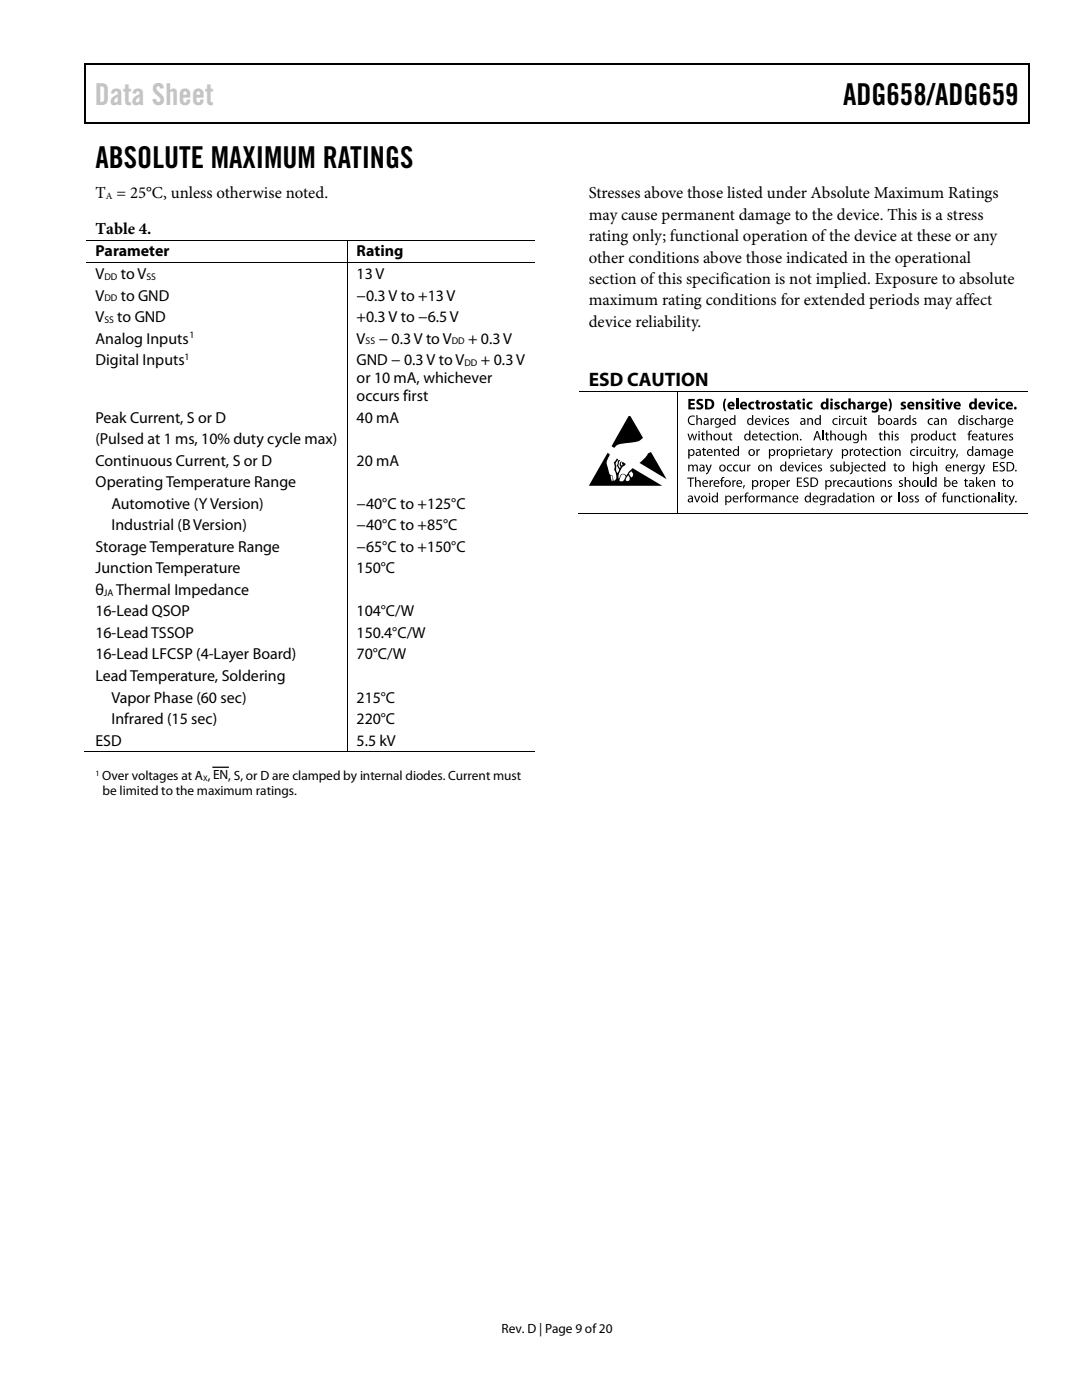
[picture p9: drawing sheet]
<svg xmlns="http://www.w3.org/2000/svg" width="216mm" height="279mm" viewBox="0 0 216 279" stroke-linecap="round" stroke-linejoin="round" font-family="sans-serif">
<defs><g id="words">
<text font-size="6" fill="#c1c1c1" x="18.9" y="20.9">Data Sheet</text>
<g font-size="6">
<text x="168.2" y="20.9">ADG658/ADG659</text>
<text x="19" y="33.6">ABSOLUTE MAXIMUM RATINGS</text>
</g>
<text font-size="3.9" x="117.5" y="77">ESD CAUTION</text>
<g font-size="3.3">
<text x="19" y="39.5">T = 25°C, unless otherwise noted.</text>
<text x="117.5" y="39.5">Stresses above those listed under Absolute Maximum Ratings</text>
<text x="19.1" y="46.7">Table 4.</text>
<text x="117.5" y="43.8">may cause permanent damage to the device. This is a stress</text>
<text x="117.5" y="48.1">rating only; functional operation of the device at these or any</text>
<text x="117.5" y="52.4">other conditions above those indicated in the operational</text>
<text x="117.5" y="56.7">section of this specification is not implied. Exposure to absolute</text>
<text x="117.5" y="61">maximum rating conditions for extended periods may affect</text>
<text x="117.5" y="65.2">device reliability.</text>
</g>
<g font-size="3.2">
<text x="19" y="51.2">Parameter</text>
<text x="71.2" y="51.2">Rating</text>
<text x="19" y="55.7">V</text>
<text x="19" y="60">V</text>
<text x="24.1" y="55.7">to V</text>
<text x="24.1" y="60">to GND</text>
<text x="71.2" y="60">−0.3 V to +13 V</text>
<text x="71.2" y="55.7">13 V</text>
<text x="19" y="64.3">V</text>
<text x="23.4" y="64.3">to GND</text>
<text x="71.2" y="64.3">+0.3 V to −6.5 V</text>
<text x="19" y="68.6">Analog Inputs</text>
<text x="71.2" y="68.6">V</text>
<text x="75.6" y="68.6">− 0.3 V to V</text>
<text x="93.4" y="68.6">+ 0.3 V</text>
<text x="19" y="72.9">Digital Inputs</text>
<text x="71.2" y="76.4">or 10 mA, whichever</text>
<text x="71.2" y="72.9">GND − 0.3 V to V</text>
<text x="96" y="72.9">+ 0.3 V</text>
<text x="71.2" y="80.1">occurs first</text>
<text x="19" y="84.3">Peak Current, S or D</text>
<text x="19" y="88.6">(Pulsed at 1 ms, 10% duty cycle max)</text>
<text x="71.2" y="84.3">40 mA</text>
<text x="19" y="92.9">Continuous Current, S or D</text>
<text x="71.2" y="92.9">20 mA</text>
<text x="19" y="97.2">Operating Temperature Range</text>
<text x="22.2" y="101.5">Automotive (Y Version)</text>
<text x="71.2" y="101.5">−40°C to +125°C</text>
<text x="22.2" y="105.8">Industrial (B Version)</text>
<text x="71.2" y="105.8">−40°C to +85°C</text>
<text x="19" y="110.1">Storage Temperature Range</text>
<text x="71.2" y="110.1">−65°C to +150°C</text>
<text x="19" y="114.4">Junction Temperature</text>
<text x="19" y="118.7">θ</text>
<text x="23.2" y="118.7">Thermal Impedance</text>
<text x="71.2" y="114.4">150°C</text>
<text x="19" y="123">16-Lead QSOP</text>
<text x="71.2" y="123">104°C/W</text>
<text x="19" y="127.3">16-Lead TSSOP</text>
<text x="19" y="131.6">16-Lead LFCSP (4-Layer Board)</text>
<text x="71.2" y="127.3">150.4°C/W</text>
<text x="71.2" y="131.6">70°C/W</text>
<text x="19" y="135.9">Lead Temperature, Soldering</text>
<text x="22.2" y="140.2">Vapor Phase (60 sec)</text>
<text x="71.2" y="140.2">215°C</text>
<text x="19" y="148.8">ESD</text>
<text x="22.2" y="144.5">Infrared (15 sec)</text>
<text x="71.2" y="144.5">220°C</text>
<text x="71.2" y="148.8">5.5 kV</text>
</g>
<g font-size="2.7">
<text x="20.4" y="155.7">Over voltages at A , EN, S, or D are clamped by internal diodes. Current must</text>
<text x="20.4" y="158.8">be limited to the maximum ratings.</text>
<text x="100.1" y="266">Rev. D | Page 9 of20</text>
</g>
<g font-size="1.9">
<text x="21.1" y="39.7">A</text>
<text x="20.8" y="55.8">DD</text>
<text x="29.2" y="55.8">SS</text>
<text x="20.8" y="60.2">DD</text>
<text x="20.8" y="64.4">SS</text>
<text x="36.8" y="71.8">1</text>
<text x="37.8" y="67.5">1</text>
<text x="72.9" y="68.7">SS</text>
<text x="90.1" y="68.7">DD</text>
<text x="92.7" y="73">DD</text>
<text x="20.7" y="118.9">JA</text>
</g>
<g font-size="1.6">
<text x="19" y="154.8">1</text>
<text x="40.5" y="155.8">X</text>
</g>
</g></defs>
<g fill="#000">
<path d="M16.9 12.7h.2v1h-.2zM16.9 12.7h.2v.3h-.2zM82.5 12.7h.3v.3h-.3zM205.1 12.7h.3v1h-.3zM205.1 12.7h.3v.3h-.3zM16.9 24.4h.2v.2h-.2zM82.3 24.4h.2v.2h-.2zM205.1 24.4h.3v.2h-.3zM69.2 47.8h.1v.2h-.1zM69.2 52.4h.1v.1h-.1zM135.2 78h.1v.1h-.1zM144.6 79.6h.3a2.72 2.72 0 0 0 0 2.5 .71 .71 0 0 1-.6-.9v-.8z"/>
<path d="M146.9 79.5h.4v2.2h-.4zM150.9 79.9l.4-.1v.4h.4v.3h-.4l.1 .8h.3v.4h-.5l-.3-.2v-1h-.2v-.3h.2zM156.3 79.9l.5-.1v.4h.3v.3h-.3v.8h.3v.4h-.5l-.2-.2-.1-1h-.2v-.3h.2zM159.1 79.9l.4-.1v.4h.4v.3h-.4l.1 .8h.2v.4h-.5l-.2-.2v-1h-.2v-.3h.2zM169.3 79.5h.5v.9a.55 .55 0 0 1 .6-.2 .55 .55 0 0 1 .3 .6v.9h-.4l-.1-1-.2-.2-.2 .3v.9h-.5zM186.8 79.9l.5-.1v.4h.3v.3h-.3v.8h.3v.4h-.5l-.2-.2-.1-1h-.2v-.3h.2zM125.6 83l2.7 4.4-.2 .2a3.7 3.7 0 0 1-2.8 .8l-.6 .1a2.23 2.23 0 0 0-2.1 .9l-.6-.4 3-5.1zM129.3 90.5l.6-.3 3.1 5.4-5.4-3.2 1.1-1zM137.3 92.7h.2v.2l.3-.2h.3l.3 .3 .2-.3 .4 .1 .2 .5v.8h-.2v-1l-.3-.2-.3 .3v.9h-.2l-.1-1-.2-.2-.3 .2v1h-.3zM137.4 79.6h1.2v.4h-.8v.4h.8v.4h-.8v.5h.9v.4h-1.3zM137.2 86.6h.2l.3 1.1 .4-1.1h.2l.3 1.1 .3-1.1h.2l-.4 1.3h-.2l-.3-1.1-.4 1.1h-.2zM137.1 95.3h1.4v.2h-.6v1.7h-.2v-1.7h-.6z"/>
<path d="M137.5 83.2l.7-.3 .4 .1v.2a.76 .76 0 0 0-1.1 .7 .76 .76 0 0 0 1.1 .7v.1a.97 .97 0 0 1-1.2-.2 .97 .97 0 0 1 .1-1.3zM138.7 95.2h.2v.8l.5-.2 .3 .2 .1 1.2h-.2l-.1-1-.2-.2-.4 .3v.9h-.2zM138.5 98.9h.2l.4 1.1 .4-1.1h.2l-.5 1.3h-.2zM138.9 82.8h.3v.9l.4-.3 .4 .3 .1 1.1h-.3v-1l-.3-.2-.3 .3v.9h-.3zM139.2 79.8l.5-.2 .6 .1-.1 .4-.7-.1-.1 .2 .2 .2a.72 .72 0 0 1 .7 .9 .72 .72 0 0 1-1 .4l-.4-.1 .1-.4 .7 .1 .2-.2-.2-.2a.69 .69 0 0 1-.7-.4 .69 .69 0 0 1 .2-.7zM140.1 86.3l.2-.1v.4h.3v.1h-.3v.9l.3 .1-.1 .2h-.2l-.2-.2v-1h-.2v-.1h.2zM140.3 89.4l.2-.1v.3h.4v.2h-.4l.1 .9 .2 .1v.2h-.3l-.2-.2v-1h-.2v-.2h.2zM140.9 85.9h.3v.9l.4-.3 .4 .2 .1 1.2h-.3v-1l-.3-.2-.3 .3v.9h-.3zM140.8 92.7h.2l.4 1.1 .4-1.1h.2l-.6 1.6-.5 .4-.1-.2 .5-.5zM141.6 95.8h.2v.3l.5-.3v.2l-.3 .1-.1 .2-.1 .9h-.2zM141.8 83.5h.2v.2l.5-.3v.3h-.3l-.2 .3v.8h-.2zM142.5 89.6h.2v.3l.1-.1a.49 .49 0 0 1 .8 0v1.2h-.2v-1l-.3-.2-.3 .3-.1 .9h-.2z"/>
<path d="M144 95.3l.6-.1-.1 .2h-.3l-.1 .2v.2h.3v.2h-.3v1.2h-.2v-1.2h-.2v-.2h.2zM144.1 89.4l.2-.1v.3h.4v.2h-.4l.1 .9 .2 .1 .1 .2h-.3a.35 .35 0 0 1-.3-.4v-.8h-.2v-.2h.2zM144 86.6h.2v.9l.3 .2 .3-.2 .1-.9h.2v1.3h-.2v-.2l-.1 .1a.47 .47 0 0 1-.8-.1zM145.5 86.3l.3-.1v.4h.3v.1h-.3v.9l.3 .1v.2h-.4l-.1-.2-.1-1h-.2zM145.2 92.9l.5-.2 .4 .1-.1 .2a.51 .51 0 0 0-.7 .4 .51 .51 0 0 0 .7 .5l.1 .1a.7 .7 0 0 1-1-.2 .7 .7 0 0 1 .1-.9zM146.1 95.8h.2l.1 .3 .4-.3v.2l-.4 .3v.9h-.3zM146.4 92.9l.6-.2 .3 .1-.1 .2a.51 .51 0 0 0-.7 .4 .51 .51 0 0 0 .7 .5l.1 .1a.71 .71 0 0 1-.9-.1 .71 .71 0 0 1 0-1zM147.7 98.9h.2v.3l.4-.3v.2l-.2 .1-.2 .2v.8h-.2zM148.4 96.8h.2l-.2 .7h-.2zM147.6 92.7h.2v1l.3 .2 .3-.2v-1h.3v1.4h-.2v-.2l-.1 .1a.47 .47 0 0 1-.8-.1zM149.1 92.7h.2v.3l.4-.3v.2l-.2 .1-.2 .2v.9h-.2zM149.5 80.4l.8-.2h.2l-.1 .4a.44 .44 0 0 0-.6 .4 .44 .44 0 0 0 .7 .3v.4a.82 .82 0 0 1-1-.2 .82 .82 0 0 1 0-1.1z"/>
<path d="M150.9 98.9h.2l.1 .3 .2-.3h.2v.2l-.2 .1-.2 .2v.8h-.3zM150.9 89.6h.2l.1 .3 .4-.3v.3h-.2l-.2 .3v.8h-.3zM151.6 95.8h.2l.1 .3 .4-.3v.2l-.4 .3v.9h-.3zM151.6 86.3l.2-.1v.4h.4v.1h-.4v.9l.3 .1v.2h-.2a.35 .35 0 0 1-.3-.4v-.8h-.2v-.1h.2zM151.8 98.9h.2l.1 .2 .2-.2h.3l.3 .3 .3-.3h.3l.2 .6v.7h-.2v-.9l-.3-.2-.3 .2v.9h-.2l-.1-.9-.2-.2-.3 .3v.8h-.2zM151.9 80.2h.4l.1 .3 .2-.3h.3v.4h-.3l-.2 .2v.9h-.4zM151.9 83.5h.3l.4 1.1 .3-1.1h.3l-.5 1.3h-.3zM152.8 92.7h.3v.3l.1-.2a.5 .5 0 0 1 .7 .1l.1 1.2h-.3v-1l-.3-.2-.3 .3v.9h-.2zM153.9 86.7l.5-.2 .4 .1-.1 .2a.51 .51 0 0 0-.8 .4 .51 .51 0 0 0 .8 .5v.1a.7 .7 0 0 1-.9-.1 .7 .7 0 0 1 .1-1zM155 80.3l.5-.1 .4 .1-.1 .3-.5-.1 .1 .2a.56 .56 0 0 1 .6 .7 .56 .56 0 0 1-.9 .3l-.3-.1 .1-.3 .4 .1 .2-.1-.5-.3a.43 .43 0 0 1 0-.7zM155 89.6h.2v.3l.2-.2 .3-.1v.3h-.3l-.2 .3v.8h-.2zM154.2 83.6l.5-.2 .3 .1v.2a.51 .51 0 0 0-.8 .4 .51 .51 0 0 0 .8 .5v.1a.71 .71 0 0 1-.9-.1 .71 .71 0 0 1 .1-1z"/>
<path d="M155.1 86.3l.3-.1v.4h.3v.1h-.3v.9l.3 .1-.1 .2h-.3l-.2-.2v-1h-.2v-.1h.2zM155.5 98.9h.2v.3l.1-.2a.49 .49 0 0 1 .7 .1l.1 1.1h-.2l-.1-.9-.2-.2-.4 .2v.9h-.2zM156.7 83.6l.4-.2 .3 .1-.1 .2h-.4v.2l.2 .1a.4 .4 0 0 1 .3 .4 .4 .4 0 0 1-.2 .4l-.6-.1v-.1h.6v-.3l-.2-.1a.4 .4 0 0 1-.3-.6zM157 95.8h.2v.3l.4-.3v.2l-.2 .1-.2 .2v.9h-.2zM158.1 86.6h.2l.1 .2 .1-.1a.48 .48 0 0 1 .7 0l.1 1.2h-.3v-1l-.3-.2-.3 .3v.9h-.3zM158.5 92.7h.3l.4 1.1 .3-1.1h.3l-.5 1.4h-.3zM158.9 89.6h.3v.3l.4-.3v.3h-.2l-.2 .3v.8h-.2zM159.7 87.6h.2v.3h-.2zM159 95.3h1v.2h-.7v.6h.7v.2h-.7v.7h.8v.2h-1.1zM160.4 95.5a.8 .8 0 0 1 .9-.1v.2l-.6-.1a.27 .27 0 0 0-.1 .3 .27 .27 0 0 0 .1 .2 .64 .64 0 0 1 .6 .9 .64 .64 0 0 1-1 .2v-.2a.39 .39 0 0 0 .7 0 .39 .39 0 0 0-.2-.6 .54 .54 0 0 1-.4-.8zM161.1 83.5h.2v.2l.1-.1a.49 .49 0 0 1 .8 .1v1.1h-.2v-1l-.3-.2-.3 .3-.1 .9h-.2zM160.8 92.9l.5-.2 .3 .1v.2a.51 .51 0 0 0-.8 .4 .51 .51 0 0 0 .8 .5v.1a.7 .7 0 0 1-.9-.1 .7 .7 0 0 1 .1-1z"/>
<path d="M161.1 80.4l.9-.2h.1v.4a.45 .45 0 0 0-.7 .3 .45 .45 0 0 0 .7 .4v.4a.82 .82 0 0 1-1-.2 .82 .82 0 0 1 0-1.1zM162 89.4l.2-.1v.3h.3v.2h-.3v.9l.3 .1-.1 .2h-.2l-.2-.2v-1h-.3v-.2h.3zM163.3 92.9l.4-.2 .3 .1-.1 .2-.4-.1v.3l.2 .1a.4 .4 0 0 1 .3 .3 .4 .4 0 0 1-.2 .5l-.6-.1v-.2l.5 .1 .1-.3-.2-.1a.4 .4 0 0 1-.3-.6zM164.1 85.9h.2v2h-.2zM164.1 89.6h.2v.3l.5-.3v.3h-.2l-.2 .3v.8h-.3zM164.8 86.3l.3-.1v.4h.3v.1h-.3v.9l.3 .1v.2h-.4l-.2-.2v-1h-.2v-.1h.2zM165.1 98.9h.2v.3l.3-.3h.2v.2l-.3 .1-.1 .3v.7h-.3zM164.9 89.6h.3l.4 1.1 .3-1.1h.3l-.7 1.7-.4 .3-.1-.2a.45 .45 0 0 0 .4-.5zM165.7 85.9h.2v.9l.4-.3 .4 .2 .1 1.2h-.2l-.1-1-.3-.2-.3 .3v.9h-.2zM165.7 92.9l.4-.2 .3 .1v.2l-.5-.1v.3l.2 .1a.41 .41 0 0 1 .4 .3 .41 .41 0 0 1-.2 .5l-.7-.1 .1-.2 .5 .1v-.3l-.2-.1a.4 .4 0 0 1-.3-.6zM166.2 95.8h.3v.3l.4-.3v.2l-.2 .1-.2 .2v.9h-.2zM166.6 80.3l.5-.1 .4 .1-.1 .3-.4-.1v.2a.56 .56 0 0 1 .6 .7 .56 .56 0 0 1-.9 .3l-.2-.1v-.3l.4 .1 .2-.1-.4-.3a.43 .43 0 0 1-.1-.7z"/>
<path d="M166.3 83.6l.5-.2 .3 .1v.2a.51 .51 0 0 0-.8 .5 .51 .51 0 0 0 .8 .4v.1a.7 .7 0 0 1-.9-.1 .7 .7 0 0 1 .1-1zM166.8 92.7h.2l.1 1 .2 .2 .4-.3v-.9h.2v1.4h-.2v-.2l-.1 .1a.47 .47 0 0 1-.7-.1zM168.1 83.5h.2v.2l.4-.3v.3h-.2l-.2 .3v.8h-.2zM168 80.4l.8-.2h.2v.4a.45 .45 0 0 0-.7 .3 .45 .45 0 0 0 .7 .4v.4a.82 .82 0 0 1-1-.2 .82 .82 0 0 1 0-1.1zM168.6 96l.5-.2 .4 .1-.1 .2a.51 .51 0 0 0-.7 .4 .51 .51 0 0 0 .7 .4l.1 .2a.71 .71 0 0 1-1-.2 .71 .71 0 0 1 .1-.9zM169.5 89.6h.3v.3l.4-.3v.3h-.2l-.2 .3v.8h-.2zM168.7 86.6h.3v.9l.2 .2 .4-.3v-.8h.2v1.3h-.2v-.2l-.1 .1a.47 .47 0 0 1-.7-.1zM169 83.6l.6-.2 .3 .1-.1 .2a.51 .51 0 0 0-.7 .4 .51 .51 0 0 0 .7 .5l.1 .1a.7 .7 0 0 1-.9-.1 .7 .7 0 0 1 0-1zM170.3 98.7l.2-.1v.3h.4v.2h-.4v.9l.3 .1-.1 .2h-.2l-.2-.3v-.9h-.2v-.2h.2zM170.2 83.5h.2v.9l.3 .2 .3-.3v-.8h.3v1.3h-.2v-.2l-.1 .1a.47 .47 0 0 1-.8-.1zM171.8 85.9h.2v.9l.4-.3 .4 .2 .1 1.2h-.2l-.1-1-.2-.2-.4 .3v.9h-.2zM171.1 95.8h.2v1l.3 .2 .3-.3 .1-.9h.2v1.4h-.2v-.3l-.1 .2a.47 .47 0 0 1-.8-.1z"/>
<path d="M172 89.4l.2-.1v.3h.4v.2h-.4l.1 .9 .3 .1v.2h-.2a.35 .35 0 0 1-.4-.4v-.8h-.2v-.2h.2zM172.4 83.2h.2v.3h.4v.2h-.4l.1 .9h.3v.2h-.4l-.2-.2v-.9h-.2v-.2h.2zM172.7 80.2h.4l.1 .3 .2-.3h.3v.4h-.3l-.2 .3v.8h-.5zM172 92.9l.6-.2 .3 .1-.1 .2a.51 .51 0 0 0-.7 .4 .51 .51 0 0 0 .8 .5v.1a.71 .71 0 0 1-.9-.1 .71 .71 0 0 1 0-1zM172.6 95.6l.3-.1v.3h.3v.2h-.3v.9l.3 .1v.2h-.3l-.2-.3-.1-.9h-.2zM173.3 98.9h.2v.3l.1-.2a.5 .5 0 0 1 .7 .1l.1 1.1h-.2l-.1-.9-.2-.2-.4 .3v.8h-.2zM173.3 92.5l.2-.1v.3h.3v.2h-.3v.9l.3 .1-.1 .2h-.2l-.2-.2v-1h-.2v-.2h.2zM174.3 89.8l.5-.2 .4 .1-.1 .2a.51 .51 0 0 0-.7 .4 .51 .51 0 0 0 .7 .5l.1 .1a.7 .7 0 0 1-1-.1 .7 .7 0 0 1 .1-1zM175.7 95.8h.2v.3l.1-.2a.48 .48 0 0 1 .7 .1l.1 1.2h-.2l-.1-1-.2-.2-.4 .3v.9h-.2zM175.5 86.3l.3-.1v.4h.3v.1h-.3v.9l.3 .1v.2h-.4l-.1-.2-.1-1h-.2zM175.5 89.4l.3-.1v.3h.3v.2h-.3v.9l.3 .1-.1 .2h-.3l-.1-.2-.1-1h-.2v-.2h.2zM176.4 85.9h.2v.9l.5-.3 .4 .2v1.2h-.2v-1l-.3-.2-.4 .3v.9h-.2z"/>
<path d="M177.2 96l.4-.2 .3 .1v.2l-.5-.1v.3l.2 .1a.4 .4 0 0 1 .4 .3 .4 .4 0 0 1-.2 .4h-.7l.1-.2 .3 .1 .2-.2-.5-.5zM177.3 79.6a.71 .71 0 0 1 .6 .8v.8a.71 .71 0 0 1-.6 .9 2.72 2.72 0 0 0 0-2.5zM177.4 98.9h.2v.3l.4-.3v.2l-.2 .1-.2 .2v.8h-.2zM178.6 86.7l.4-.2 .3 .1-.1 .2h-.4v.2l.2 .1a.41 .41 0 0 1 .3 .3 .41 .41 0 0 1-.2 .5l-.6-.1v-.2l.6 .1v-.3l-.2-.1a.4 .4 0 0 1-.3-.6zM178.5 89.6h.3v.3l.1-.1a.5 .5 0 0 1 .7 0l.1 1.2h-.3v-1l-.3-.2-.3 .3v.9h-.2zM178.5 92.5l.2-.1v.3h.3v.2h-.3v.9l.3 .1-.1 .2h-.2l-.2-.2v-1h-.3v-.2h.3zM179.3 98.3h.3v1.9h-.3zM179.4 96l.4-.2 .4 .1-.1 .2-.4-.1v.3l.2 .1a.4 .4 0 0 1 .3 .3 .4 .4 0 0 1-.2 .4h-.7l.1-.2 .3 .1 .3-.2-.6-.5zM179.7 83.5h.2v.2l.4-.3v.3h-.2l-.2 .3v.8h-.2zM179.9 80.3l.4-.1 .5 .1-.1 .3-.5-.1v.2a.53 .53 0 0 1 .6 .6 .53 .53 0 0 1-.6 .4l-.5-.1 .1-.3 .4 .1 .2-.1-.5-.3a.42 .42 0 0 1 0-.7zM180.5 95.2h.3v.8l.4-.2 .4 .2v1.2h-.2v-1l-.3-.2-.3 .3v.9h-.3zM182.1 83.6l.4-.2 .3 .1v.2h-.5v.2l.2 .1a.41 .41 0 0 1 .4 .4 .41 .41 0 0 1-.2 .4l-.7-.1 .1-.1h.5v-.3l-.2-.1a.39 .39 0 0 1-.3-.6z"/>
<path d="M182.2 92.1h.2v.8l.4-.2 .4 .2 .1 1.2h-.2l-.1-1-.3-.2-.3 .3v.9h-.2zM181.8 89.8l.5-.2 .3 .1v.2a.51 .51 0 0 0-.8 .4 .51 .51 0 0 0 .8 .5v.1a.7 .7 0 0 1-.9-.1 .7 .7 0 0 1 .1-1zM182.7 80.2h.5v.2l.1-.1a.55 .55 0 0 1 .6-.1 .55 .55 0 0 1 .3 .6v.9h-.5v-1l-.2-.2-.3 .3v.9h-.5zM183.4 86.6h.2v.2l.5-.3v.3h-.3l-.1 .3v.8h-.3zM183.5 89.6h.3v.3l.2-.2 .2-.1v.3h-.2l-.2 .3v.8h-.3zM184.7 80.3l.4-.1 .5 .1-.1 .3-.5-.1v.2a.53 .53 0 0 1 .6 .6 .53 .53 0 0 1-.6 .4l-.5-.1 .1-.3 .4 .1 .2-.1-.5-.3a.42 .42 0 0 1 0-.7zM183.5 95.8h.3v1l.3 .2 .3-.3v-.9h.3v1.4h-.2l-.1-.3v.2a.47 .47 0 0 1-.8-.1zM185.1 95.2h.2v2h-.2zM184.5 89.8l.6-.2 .3 .1-.1 .2a.51 .51 0 0 0-.7 .4 .51 .51 0 0 0 .7 .5l.1 .1a.7 .7 0 0 1-1-.1 .7 .7 0 0 1 .1-1zM185.9 92.1h.2v.8l.5-.2 .3 .2 .1 1.2h-.2l-.1-1-.2-.2-.4 .3v.9h-.2zM185.3 83.6l.5-.2 .3 .1v.2a.51 .51 0 0 0-.7 .4 .51 .51 0 0 0 .7 .5v.1a.7 .7 0 0 1-.9-.1 .7 .7 0 0 1 .1-1zM185.7 89.6h.2v1l.3 .2 .3-.2v-1h.3v1.4h-.2v-.2l-.1 .1a.47 .47 0 0 1-.8-.1z"/>
<path d="M187.7 83.5h.3v.2l.1-.1a.48 .48 0 0 1 .7 .1l.1 1.1h-.3v-1l-.3-.2-.3 .3v.9h-.2zM187.9 89.4l.2-.1v.3h.4v.2h-.4l.1 .9 .2 .1 .1 .2h-.4l-.2-.2v-1h-.2zM187.4 86.6h.2v.9l.3 .2 .3-.3v-.8h.3v1.3h-.2v-.2l-.1 .1a.46 .46 0 0 1-.8-.1zM188.7 89.6h.2v.3l.5-.3v.3h-.2l-.2 .3v.8h-.3zM188.6 80.2h.5l.3 1.1 .3-1.1h.5l-.6 1.5h-.5zM189.5 89.6h.3l.4 1.1 .3-1.1h.3l-.7 1.7-.4 .3-.1-.2a.45 .45 0 0 0 .4-.5zM189 86.7l.5-.2 .3 .1v.2a.51 .51 0 0 0-.8 .4 .51 .51 0 0 0 .8 .5v.1a.71 .71 0 0 1-.9-.1 .71 .71 0 0 1 .1-1zM188.9 98.9h.3v1l.3 .2 .3-.3v-.9h.2v1.3h-.2v-.2l-.1 .1a.46 .46 0 0 1-.7 0zM190.1 92.7h.3v.3l.1-.2a.49 .49 0 0 1 .7 .1l.1 1.2h-.3v-1l-.3-.2-.3 .3v.9h-.2zM190.2 86.3l.2-.1v.4h.4v.1h-.4l.1 .9 .3 .1v.2h-.2a.35 .35 0 0 1-.4-.4v-.8h-.2v-.1h.2zM190.4 98.9h.3v.3l.1-.2a.48 .48 0 0 1 .7 .1l.1 1.1h-.3v-.9l-.3-.2-.3 .2v.9h-.3zM190.9 90.7l.3-.1-.3 .7h-.2z"/>
<path d="M192.5 95.6l.3-.1v.3h.3v.2h-.3v.9l.3 .1v.2h-.3l-.2-.3-.1-.9h-.1zM193.1 92.7h.2v.3l.4-.3v.2l-.2 .1-.2 .2v.9h-.2zM193.4 86l.5-.1v.2l-.3 .1-.1 .1v.3h.3v.1h-.3v1.2h-.2v-1.2h-.2v-.1h.2zM193.5 83.6l.4-.2 .3 .1v.2h-.5v.2l.2 .1a.41 .41 0 0 1 .4 .4 .41 .41 0 0 1-.3 .4l-.6-.1 .1-.1h.5v-.3l-.2-.1a.39 .39 0 0 1-.3-.6zM193.3 98.7l.2-.1v.3h.4v.2h-.4l.1 .9 .3 .1v.1l-.2 .1a.35 .35 0 0 1-.4-.5v-.7h-.2v-.2h.2zM194.7 95.2h.3v1.2l.5-.6h.3l-.5 .6 .6 .8h-.3l-.5-.7-.1 .2v.5h-.3zM194.7 83.6l.5-.2 .3 .1v.2a.51 .51 0 0 0-.8 .4 .51 .51 0 0 0 .8 .5v.1a.71 .71 0 0 1-.9-.1 .71 .71 0 0 1 .1-1zM195.3 92.7h.3l.4 1.1 .3-1.1h.3l-.6 1.4-.5 .6-.1-.2 .4-.5zM195.8 82.8h.3v.9l.4-.3 .4 .3 .1 1.1h-.3v-1l-.3-.2-.3 .3v.9h-.3zM195.9 89.6h.2v.3l.3-.2h.3l.2 .2 .3-.3 .4 .1 .2 .5v.8h-.2v-1l-.3-.2-.3 .3v.9h-.2l-.1-1-.2-.2-.3 .3v.9h-.3zM196.3 98.9h.2v.3l.1-.2a.48 .48 0 0 1 .8 .1l.1 1.1h-.3v-.9l-.3-.2-.3 .2v.9h-.3zM196.8 86.3l.2-.1v.4h.4v.1h-.4v.9l.3 .1v.2h-.3l-.2-.2v-1h-.2v-.1h.2z"/>
<path d="M196.7 80.2h.6l.2 1.1 .3-1.1h.5l-.5 1.5h-.5zM197.4 95.8h.2v.3l.1-.2a.5 .5 0 0 1 .8 .1l.1 1.2h-.3v-1l-.3-.2-.3 .3v.9h-.3zM198.7 83.5h.2v.2l.4-.3v.3l-.4 .3v.8h-.2zM197.6 86.6h.2l.1 .9 .2 .2 .4-.3v-.8h.2l.1 1.3h-.3v-.2l-.1 .1a.47 .47 0 0 1-.7-.1zM198.1 92.2h1.1v.2h-.8v.6h.7v.2h-.7v.7h.8v.2h-1.1zM199.1 86.6h.2l.1 .2 .4-.3v.3h-.2l-.2 .3v.8h-.3zM199.2 98.3h.2v1.9h-.2zM199.5 92.4a.77 .77 0 0 1 1-.1l-.1 .2-.4-.1-.3 .1 .2 .4a.64 .64 0 0 1 .6 .9 .64 .64 0 0 1-1.1 .2l.1-.2a.39 .39 0 0 0 .6 0 .39 .39 0 0 0-.2-.6 .53 .53 0 0 1-.4-.8zM200.1 95.6l.3-.1v.3h.3v.2h-.3v.9l.3 .1-.1 .2h-.3l-.2-.3v-.9h-.2v-.2h.2zM199.5 80.4l.9-.2h.1v.4a.44 .44 0 0 0-.7 .3 .44 .44 0 0 0 .7 .4v.4a.82 .82 0 0 1-1-.2 .82 .82 0 0 1 0-1.1zM200.5 98.7l.3-.1v.3h.3v.2h-.3v.9l.3 .1v.1l-.4 .1-.1-.3-.1-.9h-.2v-.2h.2zM201.4 86.7l.4-.2 .3 .1v.2h-.5v.2l.2 .1a.4 .4 0 0 1 .4 .3 .4 .4 0 0 1-.3 .5l-.6-.1 .1-.2 .3 .1 .2-.2-.5-.4z"/>
<path d="M201.2 98.9h.3l.4 1.1 .3-1.1h.3l-.5 1.4-.6 .6-.1-.2 .4-.5zM202.6 93.8h.2v.3h-.2zM135.2 102.4h.1v.2h-.1zM148.8 98.4l.6-.1-.1 .2h-.3l-.1 .2v.2h.3v.2h-.3v1.1h-.2v-1.1h-.2v-.2h.2zM157.1 99.1l.5-.2 .4 .1-.1 .2a.51 .51 0 0 0-.7 .4 .51 .51 0 0 0 .7 .4v.2a.7 .7 0 0 1-.9-.2 .7 .7 0 0 1 .1-.9zM181.5 99.1l.4-.2 .3 .1v.2l-.5-.1v.3l.2 .1a.4 .4 0 0 1 .4 .3 .4 .4 0 0 1-.2 .4h-.7l.1-.2h.5v-.2l-.2-.1a.4 .4 0 0 1-.3-.6zM182.6 99.1l.4-.2 .3 .1v.2l-.5-.1v.3l.2 .1a.41 .41 0 0 1 .4 .3 .41 .41 0 0 1-.3 .4h-.6l.1-.2h.5v-.2l-.2-.1a.4 .4 0 0 1-.3-.6zM186.4 98.4l.6-.1-.1 .2h-.3l-.1 .2v.2h.3v.2h-.3v1.1h-.2v-1.1h-.2v-.2h.2zM188.3 98.4l.5-.1v.2h-.3l-.1 .2v.2h.3v.2h-.3v1.1h-.2v-1.1h-.2v-.2h.2zM192.1 99.1l.5-.2 .3 .1v.2a.51 .51 0 0 0-.8 .4 .51 .51 0 0 0 .8 .4v.2a.71 .71 0 0 1-.9-.2 .71 .71 0 0 1 .1-.9zM202.6 100h.2v.2h-.2zM69.2 149.9h.1v.2h-.1z"/>
<path d="M140.7 79.7a1.51 1.51 0 0 1 1.8 .6 1.24 1.24 0 0 1-1.7 1.4h-.1zM141.1 80v1.4a.71 .71 0 0 0 .9-.7 .71 .71 0 0 0-.9-.7z"/>
<path d="M164 80.4l.4-.2 .4 .1v-.8h.5v2.2h-.4v-.2a.69 .69 0 0 1-1 .1 .69 .69 0 0 1-.1-1zM164.4 80.6a.41 .41 0 0 0-.2 .5 .41 .41 0 0 0 .5 .2 .42 .42 0 0 0 .1-.5 .42 .42 0 0 0-.4-.2z"/>
<path d="M193.6 80.4l.4-.2 .4 .1v-.8h.5v2.2h-.4v-.2a.69 .69 0 0 1-1 .1 .69 .69 0 0 1-.1-1zM194 80.6l-.1 .1a.43 .43 0 0 0 .3 .7 .41 .41 0 0 0 .2-.5 .41 .41 0 0 0-.4-.3z"/>
<path d="M121.2 90.4l-3.7 6.5h14.6l-5.9-3.4-.7 .6-.5 .8-.2-.2a.71 .71 0 0 0-.7-.1 .71 .71 0 0 0-.5 .7l-.1 .2a2.87 2.87 0 0 1 1.3-2.7v-.2l-.6-.4v.6l-.2 .2-.1-.3v-.7l-.2 .3-.1 .5 .3 .4-.2 .2-.1-.1a.66 .66 0 0 1-.1-1l.3-.4-.3-.1-.4 1.1 .2 .3a.71 .71 0 0 1-.1 1.2l-.2-.4v-.9a.81 .81 0 0 1 .2-1.2l.1-.2-.2-.2-.6 .8 .2 .7-.1 .8 .3 .7a1.04 1.04 0 0 1-.4 1.5l-.4-1.2a.79 .79 0 0 1-.7-.9l-.1-.4a2.14 2.14 0 0 1 .3-2.5 .42 .42 0 0 0-.4-.6zM121.9 94.9h.1l.2 .4 .1 .5-.2 .3zM124.1 94.7a.58 .58 0 0 1 .7 .3 .58 .58 0 0 1-.2 .7 .59 .59 0 0 1-1 .2l.2-.7zM125.3 94.9a.51 .51 0 0 1 .4 .7 .51 .51 0 0 1-.8 .2zM125.6 94.4l.4-.3a.69 .69 0 0 1 0 1.2l-.5-.7z"/>
<path d="M137.3 89.6h.2l.1 .3a.61 .61 0 0 1 .8-.1 .61 .61 0 0 1 .2 .8 .54 .54 0 0 1-.5 .4 .54 .54 0 0 1-.5-.2v.7h-.3zM137.7 90a.49 .49 0 0 0-.1 .6 .49 .49 0 0 0 .6 .2 .5 .5 0 0 0 .2-.7 .5 .5 0 0 0-.6-.3z"/>
<path d="M137.3 99l.5-.1 .4 .3 .1 1h-.2v-.1a.43 .43 0 0 1-.7 .1 .43 .43 0 0 1 0-.7l.6-.1v-.1a.42 .42 0 0 0-.6-.1zM137.6 99.7v.3h.4v-.4z"/>
<path d="M139.3 86.2a.15 .15 0 0 1 .3 0 .15 .15 0 0 1-.3 0zM139.4 86.6h.2v1.3h-.2z"/>
<path d="M138.9 89.7l.4-.1 .5 .3 .1 1.1h-.2l-.1-.2a.43 .43 0 0 1-.6 .1 .43 .43 0 0 1 0-.6l.6-.2v-.1a.41 .41 0 0 0-.7-.1zM139.1 90.4v.4h.4l.1-.2v-.3z"/>
<path d="M140.3 96a.57 .57 0 0 1 .7-.1 .57 .57 0 0 1 .3 .6h-1a.53 .53 0 0 0 .9 .4v.2a.73 .73 0 0 1-.9-.1 .73 .73 0 0 1 0-1zM140.5 96l-.1 .4h.7l-.2-.4z"/>
<path d="M139.6 92.8l.5-.1 .4 .3 .1 1.1h-.2l-.1-.2a.43 .43 0 0 1-.6 .1 .43 .43 0 0 1 0-.6l.6-.2v-.1a.41 .41 0 0 0-.6-.1zM139.9 93.5l-.1 .4 .4-.1 .1-.1v-.3z"/>
<path d="M141.2 89.8a.58 .58 0 0 1 .7-.1 .58 .58 0 0 1 .3 .7h-.9l.2 .4h.6v.1a.73 .73 0 0 1-.9-.1 .73 .73 0 0 1 0-1zM141.4 89.9l-.1 .3h.7l-.2-.3z"/>
<path d="M140.5 83.5h.1a.57 .57 0 0 1 .8 .5v.8h-.2v-.2a.43 .43 0 0 1-.7 .2 .43 .43 0 0 1 .1-.7l.6-.1v-.2a.41 .41 0 0 0-.7-.1zM140.7 84.2v.4h.3l.2-.2v-.3z"/>
<path d="M141.4 98.6a.15 .15 0 0 1 .3 0 .15 .15 0 0 1-.3 0zM141.4 98.9h.3v1.3h-.3z"/>
<path d="M142.5 96a.58 .58 0 0 1 .8-.1 .58 .58 0 0 1 .3 .6h-1l.2 .5 .6-.1 .1 .2a.73 .73 0 0 1-1-.1 .73 .73 0 0 1 0-1zM142.8 96l-.2 .4h.7l-.1-.4z"/>
<path d="M142.3 87.2a.7 .7 0 0 1 1.4 0 .7 .7 0 0 1-1.4 0zM142.8 86.8a.5 .5 0 0 0-.2 .6 .5 .5 0 0 0 .6 .3 .49 .49 0 0 0 .2-.7 .49 .49 0 0 0-.6-.2z"/>
<path d="M142.2 99.1l.4-.2 .4 .2v-.8h.3v1.9h-.3v-.2a.61 .61 0 0 1-.8 .2 .61 .61 0 0 1-.1-.9zM142.4 99.2a.5 .5 0 0 0-.2 .6 .5 .5 0 0 0 .6 .3 .49 .49 0 0 0 .2-.6 .49 .49 0 0 0-.6-.3z"/>
<path d="M142.8 83.6a.52 .52 0 0 1 .8 .1v-.2h.2v.3a1.65 1.65 0 0 1-.2 1.4l-.5 .2-.4-.1 .1-.2h.1a.47 .47 0 0 0 .5 0 .47 .47 0 0 0 .2-.5 .63 .63 0 0 1-1 0 .63 .63 0 0 1 .2-1zM143 83.7a.49 .49 0 0 0-.2 .6 .49 .49 0 0 0 .6 .3 .48 .48 0 0 0 .2-.6 .48 .48 0 0 0-.6-.3z"/>
<path d="M143.5 93.4a.7 .7 0 0 1 1.4 0 .7 .7 0 0 1-1.4 0zM143.9 93a.5 .5 0 0 0-.1 .6 .5 .5 0 0 0 .6 .2 .49 .49 0 0 0 .1-.6 .49 .49 0 0 0-.6-.2z"/>
<path d="M144.3 83.6a.57 .57 0 0 1 .7-.1 .57 .57 0 0 1 .3 .7h-.9l.2 .4h.6v.1a.73 .73 0 0 1-.9-.1 .73 .73 0 0 1 0-1zM144.5 83.7l-.1 .3h.7l-.2-.3z"/>
<path d="M144.7 98.9h.2v.3a.61 .61 0 0 1 .9-.2 .61 .61 0 0 1 .1 .9 .55 .55 0 0 1-.4 .4 .55 .55 0 0 1-.5-.2v.7h-.3zM145.1 99.2a.49 .49 0 0 0-.1 .6 .49 .49 0 0 0 .5 .2 .5 .5 0 0 0 .2-.6 .5 .5 0 0 0-.5-.3z"/>
<path d="M145 89.8a.57 .57 0 0 1 .7-.1 .57 .57 0 0 1 .3 .7h-.9l.2 .4h.6v.1a.73 .73 0 0 1-.9-.1 .73 .73 0 0 1 0-1zM145.2 89.9l-.1 .3h.7l-.2-.3z"/>
<path d="M144.5 96.5a.7 .7 0 0 1 1.4 0 .7 .7 0 0 1-1.4 0zM145 96.1a.5 .5 0 0 0-.2 .6 .5 .5 0 0 0 .6 .2 .49 .49 0 0 0 .2-.6 .49 .49 0 0 0-.6-.2z"/>
<path d="M145.3 80.4a.72 .72 0 0 1 .9-.2 .72 .72 0 0 1 .4 .9h-1a.54 .54 0 0 0 .8 .2l.1 .3a.86 .86 0 0 1-1.1-.1 .86 .86 0 0 1-.1-1.1zM145.7 80.5l-.1 .3h.6l-.1-.3z"/>
<path d="M146.4 99.1a.57 .57 0 0 1 .7-.1 .57 .57 0 0 1 .2 .6h-.9l.3 .5 .5-.1 .1 .2a.73 .73 0 0 1-1-.1 .73 .73 0 0 1 .1-1zM146.6 99.1l-.2 .4h.7l-.1-.4z"/>
<path d="M145.7 83.6l.4-.2 .4 .2v-.8h.2l.1 2h-.2l-.1-.2a.61 .61 0 0 1-.8 .1 .61 .61 0 0 1-.2-.8zM145.9 83.7a.5 .5 0 0 0-.1 .6 .5 .5 0 0 0 .5 .3l.1-.1a.49 .49 0 0 0 .1-.6 .49 .49 0 0 0-.6-.2z"/>
<path d="M147.1 96a.57 .57 0 0 1 .7-.1 .57 .57 0 0 1 .3 .6h-.9l.2 .5 .6-.1v.2a.73 .73 0 0 1-.9-.1 .73 .73 0 0 1 0-1zM147.3 96l-.1 .4h.7l-.2-.4z"/>
<path d="M146.4 89.8l.4-.2 .4 .2v-.8h.3v2h-.3v-.2a.61 .61 0 0 1-.8 .1 .61 .61 0 0 1-.1-.9zM146.6 89.9a.5 .5 0 0 0-.2 .6 .5 .5 0 0 0 .6 .3 .49 .49 0 0 0 .2-.6 .49 .49 0 0 0-.6-.3z"/>
<path d="M147.8 80.4a.72 .72 0 0 1 .9-.2 .72 .72 0 0 1 .4 .9h-1l.2 .3 .6-.1 .1 .3a.86 .86 0 0 1-1.1-.1 .86 .86 0 0 1-.1-1.1zM148.2 80.5l-.1 .3h.5l-.1-.3z"/>
<path d="M148.7 86.7l.4-.2 .4 .2v-.8h.2v2h-.2v-.2a.61 .61 0 0 1-.8 .1 .61 .61 0 0 1-.2-.9zM148.9 86.8a.5 .5 0 0 0-.2 .6 .5 .5 0 0 0 .6 .3 .5 .5 0 0 0 .2-.6 .5 .5 0 0 0-.6-.3z"/>
<path d="M149.3 90.3a.7 .7 0 0 1 1.4 0 .7 .7 0 0 1-1.4 0zM149.8 89.9a.49 .49 0 0 0-.2 .6 .49 .49 0 0 0 .6 .3 .49 .49 0 0 0 .2-.7 .49 .49 0 0 0-.6-.2z"/>
<path d="M150 95.8h.3v.3a.63 .63 0 0 1 .8 0 .63 .63 0 0 1 .1 .8 .63 .63 0 0 1-.9 .1v.7h-.2zM150.4 96.1a.44 .44 0 0 0 0 .7 .44 .44 0 0 0 .6 0 .48 .48 0 0 0 0-.6 .48 .48 0 0 0-.5-.2z"/>
<path d="M150.2 86.7a.57 .57 0 0 1 .7-.1 .57 .57 0 0 1 .3 .7h-.9l.2 .4h.6v.1a.73 .73 0 0 1-.9-.1 .73 .73 0 0 1 0-1zM150.5 86.8l-.2 .3h.7l-.1-.3z"/>
<path d="M149.2 83.6l.5-.2 .4 .2v-.8h.2v2h-.2v-.2a.61 .61 0 0 1-.9 .1 .61 .61 0 0 1-.1-.8zM149.5 83.7a.5 .5 0 0 0-.2 .6 .5 .5 0 0 0 .6 .3 .5 .5 0 0 0 .2-.6 .5 .5 0 0 0-.6-.3z"/>
<path d="M150.8 83.6a.57 .57 0 0 1 .7-.1 .57 .57 0 0 1 .3 .7h-.9l.2 .4h.6v.1a.73 .73 0 0 1-.9-.1 .73 .73 0 0 1 0-1zM151 83.7l-.1 .3h.7l-.2-.3z"/>
<path d="M151.2 93.4a.7 .7 0 0 1 1.4 0 .7 .7 0 0 1-1.4 0zM151.7 93a.5 .5 0 0 0-.2 .6 .5 .5 0 0 0 .6 .2 .49 .49 0 0 0 .2-.6 .49 .49 0 0 0-.6-.2z"/>
<path d="M152.5 86.7a.57 .57 0 0 1 .7-.1 .57 .57 0 0 1 .3 .7h-1a.53 .53 0 0 0 .9 .4v.1a.73 .73 0 0 1-.9-.1 .73 .73 0 0 1 0-1zM152.7 86.8l-.1 .3h.7l-.2-.3z"/>
<path d="M152.4 96.5a.7 .7 0 0 1 1.4 0 .7 .7 0 0 1-1.4 0zM152.8 96.1a.5 .5 0 0 0-.1 .6 .5 .5 0 0 0 .6 .2 .5 .5 0 0 0 .1-.6 .5 .5 0 0 0-.6-.2z"/>
<path d="M153.4 89.6h.2v.3a.62 .62 0 0 1 .9-.2 .62 .62 0 0 1 .1 .9 .56 .56 0 0 1-.9 .2v.7h-.3zM153.8 90a.49 .49 0 0 0-.1 .5 .49 .49 0 0 0 .6 .3 .5 .5 0 0 0 .1-.6 .5 .5 0 0 0-.5-.4z"/>
<path d="M153.4 83h.3l-.1 .2h-.2zM153.4 83.5h.3v1.3h-.3z"/>
<path d="M153 80.9a.81 .81 0 0 1 1.6 0 .81 .81 0 0 1-1.6 0zM153.6 80.6l-.1 .1a.47 .47 0 0 0 .3 .7 .43 .43 0 0 0 .3-.5 .43 .43 0 0 0-.5-.3z"/>
<path d="M154 95.8h.2v.3a.61 .61 0 0 1 .9-.2 .61 .61 0 0 1 .1 .9 .55 .55 0 0 1-.4 .4 .55 .55 0 0 1-.5-.2v.7h-.3zM154.4 96.1a.49 .49 0 0 0-.1 .6 .49 .49 0 0 0 .6 .2 .5 .5 0 0 0 .1-.6 .5 .5 0 0 0-.5-.3z"/>
<path d="M154.1 99l.5-.1 .4 .3 .1 1h-.2v-.1a.42 .42 0 0 1-.7 .1 .42 .42 0 0 1 .1-.7l.5-.1v-.1a.42 .42 0 0 0-.6-.1zM154.4 99.7v.3l.3 .1 .1-.2v-.3z"/>
<path d="M155.4 83.6a.57 .57 0 0 1 .7-.1 .57 .57 0 0 1 .3 .7h-1l.3 .4h.5l.1 .1a.73 .73 0 0 1-1-.1 .73 .73 0 0 1 .1-1zM155.6 83.7l-.2 .3h.7l-.1-.3z"/>
<path d="M155.7 96a.57 .57 0 0 1 .7-.1 .57 .57 0 0 1 .3 .6h-1l.3 .5 .5-.1 .1 .2a.73 .73 0 0 1-1-.1 .73 .73 0 0 1 .1-1zM155.9 96l-.2 .4h.7l-.1-.4z"/>
<path d="M155.9 86.2a.15 .15 0 0 1 .3 0 .15 .15 0 0 1-.3 0zM156 86.6h.2v1.3h-.2z"/>
<path d="M155.8 90.3a.69 .69 0 0 1 1.3 0 .69 .69 0 0 1-1.3 0zM156.2 89.9a.5 .5 0 0 0-.2 .6 .5 .5 0 0 0 .6 .3 .49 .49 0 0 0 .2-.7 .49 .49 0 0 0-.6-.2z"/>
<path d="M155.8 92.9l.4-.2 .5 .2v-.8h.2v2h-.2v-.2a.61 .61 0 0 1-.9 .1 .61 .61 0 0 1-.1-.9zM156.1 93a.5 .5 0 0 0-.2 .6 .5 .5 0 0 0 .6 .3 .5 .5 0 0 0 .1-.6 .5 .5 0 0 0-.5-.3z"/>
<path d="M156.5 87.2a.7 .7 0 0 1 1.4 0 .7 .7 0 0 1-1.4 0zM156.9 86.8a.5 .5 0 0 0-.1 .6 .5 .5 0 0 0 .6 .3 .49 .49 0 0 0 .2-.7 .49 .49 0 0 0-.7-.2z"/>
<path d="M157.4 89.6h.2v.3a.63 .63 0 0 1 .9 0 .63 .63 0 0 1 0 .9 .63 .63 0 0 1-.9 0v.7h-.2zM157.7 90a.44 .44 0 0 0 0 .6 .44 .44 0 0 0 .7 0 .48 .48 0 0 0-.1-.6 .48 .48 0 0 0-.4-.2z"/>
<path d="M157.4 92.9a.57 .57 0 0 1 .7-.1 .57 .57 0 0 1 .3 .6h-1a.53 .53 0 0 0 .9 .5v.1a.73 .73 0 0 1-.9-.1 .73 .73 0 0 1 0-1zM157.6 93l-.1 .3h.6l-.1-.3z"/>
<path d="M158.3 99.1a.58 .58 0 0 1 .7-.1 .58 .58 0 0 1 .3 .6h-.9l.2 .5 .6-.1v.2a.73 .73 0 0 1-.9-.1 .73 .73 0 0 1 0-1zM158.5 99.1l-.1 .4h.7l-.2-.4z"/>
<path d="M157.4 80.3l.3-.1a.65 .65 0 0 1 .9 .6l.1 .9h-.4l-.1-.2a.5 .5 0 0 1-.7 .1 .5 .5 0 0 1 0-.8l.7-.2-.3-.1-.4 .1zM157.8 81.1v.1l.1 .2 .3-.2v-.2z"/>
<path d="M159.9 89.2h.2v.2h-.2zM159.9 89.6h.2v1.4h-.2z"/>
<path d="M160 92.3h.2v.2h-.2zM160 92.7h.3v1.4h-.3z"/>
<path d="M160.2 79.6h.4v.3h-.4zM160.1 80.2h.5v1.5h-.5z"/>
<path d="M160.6 89.8a.58 .58 0 0 1 .7-.1 .58 .58 0 0 1 .3 .7h-1a.52 .52 0 0 0 .9 .4v.1a.73 .73 0 0 1-.9-.1 .73 .73 0 0 1 0-1zM160.8 89.9l-.2 .3h.8l-.2-.3z"/>
<path d="M159.8 83.5l.4-.1 .5 .3v1.1h-.2v-.2a.43 .43 0 0 1-.7 .1 .43 .43 0 0 1 .1-.6l.6-.1-.1-.2a.42 .42 0 0 0-.6-.1zM160 84.2v.4l.4-.1 .1-.4z"/>
<path d="M161.7 95.3a1.02 1.02 0 0 1 1.4 .4 1.02 1.02 0 0 1-.3 1.4l-1.1 .1zM162 95.5v1.5a.78 .78 0 0 0 1-.8 .78 .78 0 0 0-1-.7z"/>
<path d="M160.7 99.1l.5-.2 .4 .2v-.8h.2v1.9h-.2v-.2a.61 .61 0 0 1-.9 .2 .61 .61 0 0 1-.1-.9zM161 99.2a.5 .5 0 0 0-.2 .6 .5 .5 0 0 0 .6 .3 .5 .5 0 0 0 .2-.6 .5 .5 0 0 0-.6-.3z"/>
<path d="M162 92.9a.57 .57 0 0 1 .7-.1 .57 .57 0 0 1 .2 .6h-.9l.3 .5h.5l.1 .1a.73 .73 0 0 1-1-.1 .73 .73 0 0 1 .1-1zM162.2 93l-.2 .3h.7l-.1-.3z"/>
<path d="M162.3 99.1a.57 .57 0 0 1 .7-.1 .57 .57 0 0 1 .3 .6h-1a.53 .53 0 0 0 .9 .4v.2a.73 .73 0 0 1-.9-.1 .73 .73 0 0 1 0-1zM162.5 99.1l-.1 .4h.7l-.2-.4z"/>
<path d="M162.9 86h.3l.6 1.9h-.2l-.2-.6h-.7l-.2 .6h-.2zM163.1 86.2l-.3 .9h.5z"/>
<path d="M162.8 89.7l.4-.1 .5 .3 .1 1.1h-.2l-.1-.2a.42 .42 0 0 1-.6 .1 .42 .42 0 0 1 0-.6l.6-.2v-.1a.42 .42 0 0 0-.7-.1zM163 90.4v.4h.3l.2-.2v-.3z"/>
<path d="M162.7 83.6l.4-.2 .4 .2v-.8h.3v2h-.2v-.2a.61 .61 0 0 1-.9 .1 .61 .61 0 0 1-.1-.8zM163 83.7a.5 .5 0 0 0-.2 .6 .5 .5 0 0 0 .5 .3 .5 .5 0 0 0 .2-.6 .5 .5 0 0 0-.5-.3z"/>
<path d="M164.7 95.8h.2v.3a.63 .63 0 0 1 .9 0 .63 .63 0 0 1 0 .8 .63 .63 0 0 1-.9 .1v.7h-.2zM165 96.1a.44 .44 0 0 0 0 .7 .44 .44 0 0 0 .7 0 .48 .48 0 0 0-.1-.6 .48 .48 0 0 0-.4-.2z"/>
<path d="M165.7 79.6h.4v.3h-.4zM165.7 80.2h.5v1.5h-.5z"/>
<path d="M166 99l.4-.1 .5 .3 .1 1h-.2l-.1-.1a.43 .43 0 0 1-.6 .1 .43 .43 0 0 1 0-.7l.6-.1v-.1a.43 .43 0 0 0-.7-.1zM166.2 99.7v.3h.4l.1-.4z"/>
<path d="M167.2 96a.57 .57 0 0 1 .7-.1 .57 .57 0 0 1 .3 .6h-.9l.2 .5 .6-.1v.2a.73 .73 0 0 1-.9-.1 .73 .73 0 0 1 0-1zM167.4 96l-.1 .4h.7l-.1-.4z"/>
<path d="M167.4 83.1a.15 .15 0 0 1 .3 0 .15 .15 0 0 1-.3 0zM167.4 83.5h.3v1.3h-.3z"/>
<path d="M167.1 87.2a.7 .7 0 0 1 1.4 0 .7 .7 0 0 1-1.4 0zM167.5 86.8a.5 .5 0 0 0-.1 .6 .5 .5 0 0 0 .6 .3 .5 .5 0 0 0 .1-.7 .5 .5 0 0 0-.6-.2z"/>
<path d="M168 89.6h.2v.3a.63 .63 0 0 1 .9 0 .63 .63 0 0 1 0 .9 .63 .63 0 0 1-.9 0v.7h-.2zM168.3 90a.44 .44 0 0 0 0 .6 .44 .44 0 0 0 .7 0 .48 .48 0 0 0-.1-.6 .48 .48 0 0 0-.4-.2z"/>
<path d="M168.3 92.1h.3v.8a.61 .61 0 0 1 .8 0 .61 .61 0 0 1 .1 .8 .55 .55 0 0 1-.4 .4 .55 .55 0 0 1-.6-.2v.2h-.2zM168.7 93a.49 .49 0 0 0-.1 .6 .49 .49 0 0 0 .6 .2 .5 .5 0 0 0 .1-.6 .5 .5 0 0 0-.5-.3z"/>
<path d="M167.4 99.1l.4-.2 .4 .2v-.8h.3v1.9h-.2v-.2a.61 .61 0 0 1-.9 .2 .61 .61 0 0 1-.1-.9zM167.7 99.2a.5 .5 0 0 0-.2 .6 .5 .5 0 0 0 .5 .3 .5 .5 0 0 0 .2-.6 .5 .5 0 0 0-.5-.3z"/>
<path d="M169.9 92.7h.3l-.1 1.5-.1 .3-.4 .1v-.1l.2-.1 .1-.3zM169.9 92.3h.2l.1 .2h-.3z"/>
<path d="M168.9 99l.4-.1 .5 .3 .1 1h-.3v-.1a.43 .43 0 0 1-.7 .1 .43 .43 0 0 1 .1-.7l.6-.1v-.1a.41 .41 0 0 0-.7-.1zM169.1 99.7v.3h.4l.1-.2v-.2z"/>
<path d="M169.7 95.9h.2a.57 .57 0 0 1 .8 .4v.9h-.2v-.2a.43 .43 0 0 1-.7 .1 .43 .43 0 0 1 .1-.7l.5-.1v-.1a.41 .41 0 0 0-.6-.1zM170 96.6v.4l.3-.1 .1-.1v-.3z"/>
<path d="M170.6 92.9a.57 .57 0 0 1 .7-.1 .57 .57 0 0 1 .3 .6h-.9l.2 .5h.6l.1 .1a.73 .73 0 0 1-1-.1 .73 .73 0 0 1 0-1zM170.9 93l-.2 .3h.7l-.1-.3z"/>
<path d="M170.3 90.3a.7 .7 0 0 1 1.4 0 .7 .7 0 0 1-1.4 0zM170.8 89.9a.5 .5 0 0 0-.2 .6 .5 .5 0 0 0 .6 .3 .5 .5 0 0 0 .2-.7 .5 .5 0 0 0-.6-.2z"/>
<path d="M171.1 98.6a.15 .15 0 0 1 .3 0 .15 .15 0 0 1-.3 0zM171.1 98.9h.3v1.3h-.3z"/>
<path d="M170.3 86.7a.52 .52 0 0 1 .9 .1v-.2h.2v.3a1.65 1.65 0 0 1-.2 1.4l-.5 .2-.4-.1v-.2h.6l.2-.5a.63 .63 0 0 1-.9-.1 .63 .63 0 0 1 .1-.9zM170.6 86.8a.49 .49 0 0 0-.2 .6 .49 .49 0 0 0 .5 .3 .48 .48 0 0 0 .2-.6 .48 .48 0 0 0-.5-.3z"/>
<path d="M171.7 83h.2v.2h-.2zM171.7 83.5h.2v1.3h-.2z"/>
<path d="M171.1 80.3l.3-.1a.66 .66 0 0 1 1 .6v.9h-.4l-.1-.2a.51 .51 0 0 1-.7 .1 .51 .51 0 0 1 0-.8l.7-.2-.3-.1-.4 .1zM171.5 81.1v.3h.2l.2-.2v-.2z"/>
<path d="M172.9 89.8a.57 .57 0 0 1 .7-.1 .57 .57 0 0 1 .3 .7h-.9a.53 .53 0 0 0 .8 .4v.1a.73 .73 0 0 1-.9-.1 .73 .73 0 0 1 0-1zM173.1 89.9l-.1 .3h.7l-.1-.3z"/>
<path d="M173.5 95.5a.15 .15 0 0 1 .3 0 .15 .15 0 0 1-.3 0zM173.5 95.8h.3v1.4h-.3z"/>
<path d="M174.2 92.9a.57 .57 0 0 1 .7-.1 .57 .57 0 0 1 .3 .6h-1a.53 .53 0 0 0 .9 .5v.1a.73 .73 0 0 1-.9-.1 .73 .73 0 0 1 0-1zM174.4 93l-.1 .3h.6l-.1-.3z"/>
<path d="M174 96.5a.7 .7 0 0 1 1.4 0 .7 .7 0 0 1-1.4 0zM174.5 96.1a.5 .5 0 0 0-.2 .6 .5 .5 0 0 0 .6 .2 .5 .5 0 0 0 .2-.6 .5 .5 0 0 0-.6-.2z"/>
<path d="M175.2 82.8h.3v.9a.61 .61 0 0 1 .9-.1 .61 .61 0 0 1 .1 .8 .55 .55 0 0 1-.5 .4 .55 .55 0 0 1-.5-.2v.2h-.3zM175.6 83.8a.49 .49 0 0 0-.1 .6 .49 .49 0 0 0 .6 .2 .5 .5 0 0 0 .2-.6 .5 .5 0 0 0-.6-.3z"/>
<path d="M174 80.4a.58 .58 0 0 1 .9 0v-.2h.4v.4a1.73 1.73 0 0 1-.2 1.6l-.6 .1-.6-.1 .1-.3 .3 .1a.41 .41 0 0 0 .4-.1 .41 .41 0 0 0 .2-.4 .67 .67 0 0 1-.9 0 .67 .67 0 0 1-.1-.9zM174.4 80.6l-.1 .1a.44 .44 0 0 0 .3 .7 .4 .4 0 0 0 .3-.5 .4 .4 0 0 0-.5-.3z"/>
<path d="M175.8 80.4a.71 .71 0 0 1 .9-.2 .71 .71 0 0 1 .3 .9h-.9a.54 .54 0 0 0 .8 .2l.1 .3a.86 .86 0 0 1-1.1-.1 .86 .86 0 0 1-.1-1.1zM176.2 80.5l-.1 .3h.5l-.1-.3z"/>
<path d="M176.4 89.3a.15 .15 0 0 1 .3 0 .15 .15 0 0 1-.3 0zM176.4 89.6h.2v1.4h-.2z"/>
<path d="M175.6 92.9l.4-.2 .4 .2v-.8h.2v2h-.2v-.2a.61 .61 0 0 1-.8 .1 .61 .61 0 0 1-.2-.9zM175.8 93a.5 .5 0 0 0-.2 .6 .5 .5 0 0 0 .6 .3 .5 .5 0 0 0 .2-.6 .5 .5 0 0 0-.6-.3z"/>
<path d="M176.7 84.2a.7 .7 0 0 1 1.4 0 .7 .7 0 0 1-1.4 0zM177.2 83.7a.5 .5 0 0 0-.2 .6 .5 .5 0 0 0 .6 .3 .5 .5 0 0 0 .2-.7 .5 .5 0 0 0-.6-.2z"/>
<path d="M176.9 90.3a.7 .7 0 0 1 1.4 0 .7 .7 0 0 1-1.4 0zM177.4 89.9a.5 .5 0 0 0-.2 .6 .5 .5 0 0 0 .6 .3 .49 .49 0 0 0 .2-.7 .49 .49 0 0 0-.6-.2z"/>
<path d="M177.9 86.2a.15 .15 0 0 1 .3 0 .15 .15 0 0 1-.3 0zM177.9 86.6h.3v1.3h-.3z"/>
<path d="M178.3 83.5l.5-.1 .4 .3 .1 1.1h-.2v-.2a.43 .43 0 0 1-.7 .2 .43 .43 0 0 1 0-.7l.6-.1v-.2a.4 .4 0 0 0-.6-.1zM178.6 84.2l-.1 .4h.4l.1-.2v-.3z"/>
<path d="M179.2 93.4a.7 .7 0 0 1 1.4 0 .7 .7 0 0 1-1.4 0zM179.6 93a.5 .5 0 0 0-.1 .6 .5 .5 0 0 0 .6 .2 .49 .49 0 0 0 .1-.6 .49 .49 0 0 0-.6-.2z"/>
<path d="M181.2 80.4a.71 .71 0 0 1 .9-.2 .71 .71 0 0 1 .3 .9h-.9a.54 .54 0 0 0 .8 .2l.1 .3a.86 .86 0 0 1-1.1-.1 .86 .86 0 0 1-.1-1.1zM181.6 80.5l-.1 .3h.5l-.1-.3z"/>
<path d="M180.6 83.6l.4-.2 .5 .2v-.8h.2v2h-.2v-.2a.61 .61 0 0 1-.9 .1 .61 .61 0 0 1-.1-.8zM180.9 83.7a.5 .5 0 0 0-.2 .6 .5 .5 0 0 0 .5 .3 .5 .5 0 0 0 .2-.6 .5 .5 0 0 0-.5-.3z"/>
<path d="M181.8 86.6h.3v.2a.62 .62 0 0 1 .8-.2 .62 .62 0 0 1 .2 .9 .56 .56 0 0 1-1 .2v.7h-.3zM182.2 86.9a.45 .45 0 0 0 0 .6 .45 .45 0 0 0 .6 0 .48 .48 0 0 0 0-.5 .48 .48 0 0 0-.5-.2z"/>
<path d="M181.9 96.5a.7 .7 0 0 1 1.4 0 .7 .7 0 0 1-1.4 0zM182.4 96.1a.5 .5 0 0 0-.2 .6 .5 .5 0 0 0 .6 .2 .49 .49 0 0 0 .2-.6 .49 .49 0 0 0-.6-.2z"/>
<path d="M182.9 89.3a.15 .15 0 0 1 .3 0 .15 .15 0 0 1-.3 0zM182.9 89.6h.3v1.4h-.3z"/>
<path d="M183.7 92.4a.15 .15 0 0 1 .3 0 .15 .15 0 0 1-.3 0zM183.7 92.7h.3v1.4h-.3z"/>
<path d="M184.2 87.2a.7 .7 0 0 1 1.4 0 .7 .7 0 0 1-1.4 0zM184.6 86.8a.5 .5 0 0 0-.1 .6 .5 .5 0 0 0 .5 .3 .49 .49 0 0 0 .2-.7 .49 .49 0 0 0-.6-.2z"/>
<path d="M184.4 92.9a.52 .52 0 0 1 .9 0v-.2h.2v.4a1.65 1.65 0 0 1-.2 1.4l-.5 .1-.4-.1v-.2l.6 .1 .2-.5a.63 .63 0 0 1-.9-.1 .63 .63 0 0 1 .1-.9zM184.7 93a.49 .49 0 0 0-.2 .6 .49 .49 0 0 0 .5 .3 .48 .48 0 0 0 .2-.6 .48 .48 0 0 0-.5-.3z"/>
<path d="M186 79.6h.3v.3h-.3zM185.9 80.2h.5v1.5h-.5z"/>
<path d="M185.8 96l.4-.2 .4 .2v-.8h.3v2h-.2v-.3a.61 .61 0 0 1-.9 .2 .61 .61 0 0 1-.1-.9zM186.1 96.1a.5 .5 0 0 0-.2 .6 .5 .5 0 0 0 .5 .3 .49 .49 0 0 0 .2-.6 .49 .49 0 0 0-.5-.3z"/>
<path d="M185.9 86.7l.4-.2 .4 .2v-.8h.2l.1 2h-.2l-.1-.2a.61 .61 0 0 1-.8 .1 .61 .61 0 0 1-.2-.9zM186.1 86.8a.5 .5 0 0 0-.1 .6 .5 .5 0 0 0 .5 .3l.1-.1a.49 .49 0 0 0 .1-.6 .49 .49 0 0 0-.6-.2z"/>
<path d="M187.2 89.2h.2v.2h-.2zM187.2 89.6h.2v1.4h-.2z"/>
<path d="M186.4 83.5l.5-.1 .4 .3 .1 1.1h-.2l-.1-.2a.43 .43 0 0 1-.6 .1 .43 .43 0 0 1 0-.6l.6-.1v-.2a.41 .41 0 0 0-.6-.1zM186.6 84.2v.4h.4l.1-.2v-.3z"/>
<path d="M188 79.6h.3v.3h-.3zM187.9 80.2h.5v1.5h-.5z"/>
<path d="M188.4 95.2h.2v.8a.62 .62 0 0 1 .9-.1 .62 .62 0 0 1 .1 .9 .55 .55 0 0 1-.4 .4 .55 .55 0 0 1-.6-.3v.3h-.2zM188.7 96.1a.49 .49 0 0 0 0 .6 .49 .49 0 0 0 .6 .2 .5 .5 0 0 0 .1-.6 .5 .5 0 0 0-.5-.3z"/>
<path d="M188.8 92.9a.58 .58 0 0 1 .8-.1 .58 .58 0 0 1 .3 .6h-1l.2 .5h.6l.1 .1a.73 .73 0 0 1-1-.1 .73 .73 0 0 1 0-1zM189.1 93l-.2 .3h.7l-.1-.3z"/>
<path d="M190.1 96a.57 .57 0 0 1 .7-.1 .57 .57 0 0 1 .3 .6h-1a.53 .53 0 0 0 .9 .4v.2a.73 .73 0 0 1-1-.1 .73 .73 0 0 1 .1-1zM190.3 96l-.2 .4h.7l-.1-.4z"/>
<path d="M190.4 80.4a.72 .72 0 0 1 1-.2 .72 .72 0 0 1 .3 .9h-1a.54 .54 0 0 0 .9 .2v.3a.86 .86 0 0 1-1.1-.1 .86 .86 0 0 1-.1-1.1zM190.8 80.5l-.1 .3h.6l-.1-.3z"/>
<path d="M191.8 92.9a.57 .57 0 0 1 .7-.1 .57 .57 0 0 1 .3 .6h-1a.53 .53 0 0 0 .9 .5v.1a.73 .73 0 0 1-1-.1 .73 .73 0 0 1 .1-1zM192 93l-.2 .3h.7l-.1-.3z"/>
<path d="M191.4 83.6l.4-.2 .4 .2v-.8h.2l.1 2h-.3v-.2a.61 .61 0 0 1-.8 .1 .61 .61 0 0 1-.2-.8zM191.6 83.7a.5 .5 0 0 0-.2 .6 .5 .5 0 0 0 .6 .3 .5 .5 0 0 0 .2-.6 .5 .5 0 0 0-.6-.3z"/>
<path d="M192.9 83h.2v.2h-.2zM192.8 83.5h.3v1.3h-.3z"/>
<path d="M194.1 86.7a.57 .57 0 0 1 .7-.1 .57 .57 0 0 1 .3 .7h-1l.3 .4h.6v.1a.73 .73 0 0 1-.9-.1 .73 .73 0 0 1 0-1zM194.3 86.8l-.2 .3h.8l-.2-.3z"/>
<path d="M193.1 89.8l.5-.2 .4 .2v-.8h.2v2h-.2v-.2a.61 .61 0 0 1-.9 .1 .61 .61 0 0 1-.1-.9zM193.4 89.9a.5 .5 0 0 0-.2 .6 .5 .5 0 0 0 .5 .3 .49 .49 0 0 0 .3-.6 .49 .49 0 0 0-.6-.3z"/>
<path d="M194.2 98.4h.2v.3h-.2zM194.2 98.9h.2v1.3h-.2z"/>
<path d="M193.4 95.9h.1a.59 .59 0 0 1 .9 .4v.9h-.3v-.2a.43 .43 0 0 1-.6 .1 .43 .43 0 0 1 0-.7l.6-.1v-.1a.41 .41 0 0 0-.6-.1zM193.6 96.6v.4l.4-.1 .1-.1v-.3z"/>
<path d="M194 92.9a.53 .53 0 0 1 .9 0v-.2h.2v.4a1.65 1.65 0 0 1-.2 1.4l-.5 .1-.4-.1v-.2l.2 .1a.47 .47 0 0 0 .5 0 .47 .47 0 0 0 .2-.5 .63 .63 0 0 1-1-.1 .63 .63 0 0 1 .1-.9zM194.3 93a.49 .49 0 0 0-.2 .6 .49 .49 0 0 0 .5 .3 .48 .48 0 0 0 .3-.6 .48 .48 0 0 0-.6-.3z"/>
<path d="M194.6 89.7l.4-.1 .5 .3 .1 1.1h-.3v-.2a.42 .42 0 0 1-.6 .1 .42 .42 0 0 1 0-.6l.6-.2v-.1a.4 .4 0 0 0-.6-.1zM194.8 90.4v.4h.3l.2-.2v-.3z"/>
<path d="M195.4 80.4a.71 .71 0 0 1 .9-.2 .71 .71 0 0 1 .3 .9h-1a.54 .54 0 0 0 .9 .2l.1 .3a.86 .86 0 0 1-1.1-.1 .86 .86 0 0 1-.1-1.1zM195.8 80.5l-.2 .3h.6l-.1-.3z"/>
<path d="M196.1 96a.58 .58 0 0 1 .7-.1 .58 .58 0 0 1 .3 .6h-.9l.2 .5 .6-.1v.2a.73 .73 0 0 1-.9-.1 .73 .73 0 0 1 0-1zM196.3 96l-.1 .4h.7l-.1-.4z"/>
<path d="M195.4 86.6h.1a.57 .57 0 0 1 .8 .5v.8h-.2v-.2a.43 .43 0 0 1-.7 .1 .43 .43 0 0 1 .1-.6l.6-.2v-.1a.41 .41 0 0 0-.7-.1zM195.6 87.3v.4h.4l.1-.2v-.3z"/>
<path d="M197.4 83.5l.4-.1 .5 .3v1.1h-.2v-.2a.43 .43 0 0 1-.7 .1 .43 .43 0 0 1 .1-.6l.5-.1v-.2a.41 .41 0 0 0-.6-.1zM197.6 84.2v.4h.3l.2-.2v-.3z"/>
<path d="M198.6 79.6h.4v.3h-.4zM198.6 80.2h.4v1.5h-.4z"/>
<path d="M197.8 99l.5-.1 .5 .3v1h-.2v-.1a.43 .43 0 0 1-.7 .1 .43 .43 0 0 1 .1-.7l.5-.1v-.1a.41 .41 0 0 0-.6-.1zM198.1 99.7v.3h.3l.2-.2v-.2z"/>
<path d="M198.2 89.7h.1a.59 .59 0 0 1 .9 .5v.8h-.2l-.1-.2a.43 .43 0 0 1-.6 .1 .43 .43 0 0 1 0-.6l.6-.2v-.1a.41 .41 0 0 0-.6-.1zM198.5 90.4l-.1 .4h.4l.1-.2v-.3z"/>
<path d="M199.8 98.4h.3v.3h-.3zM199.8 98.9h.3v1.3h-.3z"/>
<path d="M200.1 86.7a.57 .57 0 0 1 .7-.1 .57 .57 0 0 1 .3 .7h-.9l.2 .4h.6v.1a.73 .73 0 0 1-.9-.1 .73 .73 0 0 1 0-1zM200.3 86.8l-.1 .3h.7l-.2-.3z"/>
<path d="M199.7 83.6a.51 .51 0 0 1 .8 .1v-.2h.2v.3a1.65 1.65 0 0 1-.2 1.4l-.5 .2-.4-.1v-.2h.6l.3-.5a.63 .63 0 0 1-1-.1 .63 .63 0 0 1 .2-.9zM199.9 83.7a.49 .49 0 0 0-.2 .6 .49 .49 0 0 0 .6 .3 .49 .49 0 0 0 .2-.6 .49 .49 0 0 0-.6-.3z"/>
<path d="M199.7 89.8a.51 .51 0 0 1 .8 .1v-.3h.2v.4a1.65 1.65 0 0 1-.2 1.4l-.5 .2-.4-.2v-.1h.6l.3-.5a.63 .63 0 0 1-1-.1 .63 .63 0 0 1 .2-.9zM199.9 89.9a.49 .49 0 0 0-.2 .6 .49 .49 0 0 0 .6 .3 .49 .49 0 0 0 .2-.6 .49 .49 0 0 0-.6-.3z"/>
<path d="M200.9 92.2a1.01 1.01 0 0 1 1.3 .4 1.01 1.01 0 0 1-.3 1.4l-1 .1zM201.1 92.4v1.5a.78 .78 0 0 0 1-.7 .78 .78 0 0 0-1-.8z"/>
<path d="M200.9 80.4a.72 .72 0 0 1 .9-.2 .72 .72 0 0 1 .3 .9h-1l.3 .3 .6-.1v.3a.86 .86 0 0 1-1.1-.1 .86 .86 0 0 1 0-1.1zM201.3 80.5l-.2 .3h.6l-.1-.3z"/>
<path d="M201.2 83.6a.57 .57 0 0 1 .7-.1 .57 .57 0 0 1 .3 .7h-.9l.2 .4h.6v.1a.73 .73 0 0 1-.9-.1 .73 .73 0 0 1 0-1zM201.4 83.7l-.1 .3h.6l-.1-.3z"/>
<path d="M201.2 89.8a.57 .57 0 0 1 .7-.1 .57 .57 0 0 1 .3 .7h-.9l.2 .4h.6v.1a.73 .73 0 0 1-.9-.1 .73 .73 0 0 1 0-1zM201.4 89.9l-.1 .3h.6l-.1-.3z"/>
<path d="M200.9 96.5a.69 .69 0 0 1 1.3 0 .69 .69 0 0 1-1.3 0zM201.3 96.1a.5 .5 0 0 0-.2 .6 .5 .5 0 0 0 .6 .2 .49 .49 0 0 0 .2-.6 .49 .49 0 0 0-.6-.2z"/>
<path d="M139.8 99.6a.7 .7 0 0 1 1.4 0 .7 .7 0 0 1-1.4 0zM140.3 99.1a.5 .5 0 0 0-.2 .7 .5 .5 0 0 0 .6 .2 .5 .5 0 0 0 .2-.6 .5 .5 0 0 0-.6-.3z"/>
<path d="M149.3 99.6a.7 .7 0 0 1 1.4 0 .7 .7 0 0 1-1.4 0zM149.7 99.1a.5 .5 0 0 0-.1 .7 .5 .5 0 0 0 .6 .2 .49 .49 0 0 0 .2-.6 .49 .49 0 0 0-.7-.3z"/>
<path d="M163.7 99.1a.52 .52 0 0 1 .8 0v-.2h.3l-.1 .4a1.65 1.65 0 0 1-.2 1.4l-.4 .1-.5-.1 .1-.2 .6 .1 .2-.6a.63 .63 0 0 1-.9 0 .63 .63 0 0 1 .1-.9zM163.9 99.2a.49 .49 0 0 0-.2 .5 .49 .49 0 0 0 .6 .3 .48 .48 0 0 0 .2-.5 .48 .48 0 0 0-.6-.3z"/>
<path d="M171.7 99.6a.69 .69 0 0 1 1.3 0 .69 .69 0 0 1-1.3 0zM172.1 99.1a.5 .5 0 0 0-.2 .7 .5 .5 0 0 0 .6 .2 .49 .49 0 0 0 .2-.6 .49 .49 0 0 0-.6-.3z"/>
<path d="M175.8 99.6a.69 .69 0 0 1 1.3 0 .69 .69 0 0 1-1.3 0zM176.2 99.1a.5 .5 0 0 0-.2 .7 .5 .5 0 0 0 .6 .2 .49 .49 0 0 0 .2-.6 .49 .49 0 0 0-.6-.3z"/>
<path d="M179.9 99.6a.68 .68 0 0 1 1.3 0 .68 .68 0 0 1-1.3 0zM180.3 99.1a.5 .5 0 0 0-.1 .7 .5 .5 0 0 0 .6 .2 .5 .5 0 0 0 .1-.6 .5 .5 0 0 0-.6-.3z"/>
<path d="M184.6 99.6a.7 .7 0 0 1 1.4 0 .7 .7 0 0 1-1.4 0zM185.1 99.1a.5 .5 0 0 0-.2 .7 .5 .5 0 0 0 .6 .2 .49 .49 0 0 0 .2-.6 .49 .49 0 0 0-.6-.3z"/>
<path d="M194.7 99.6a.7 .7 0 0 1 1.4 0 .7 .7 0 0 1-1.4 0zM195.1 99.1a.5 .5 0 0 0-.1 .7 .5 .5 0 0 0 .6 .2 .49 .49 0 0 0 .1-.6 .49 .49 0 0 0-.6-.3z"/>
<circle cx="202.6" cy="81.5" r=".28"/>
</g>
<path d="M17 13.7v10.7M17.1 12.8h65.4M82.8 12.8h122.3M205.2 13.7v10.7M17.1 24.5h188M42.5 153.1h3.1" fill="none" stroke="#000" stroke-width=".25"/>
<g fill="none" stroke="#000" stroke-width=".2">
<path d="M17.1 47.9h52.1M17.1 52.5h52.1M69.3 48v4.4M69.3 52.5v97.4M69.3 47.9h37.4M69.3 52.5h37.4M115.6 78.1h19.6M135.3 78.1v24.3M135.3 78.1h69.8M115.3 102.5h19.9M135.3 102.5h69.8M16.9 150h52.3"/>
<path d="M69.3 150h37.4"/>
</g>
<use href="#words"/>
</svg>
